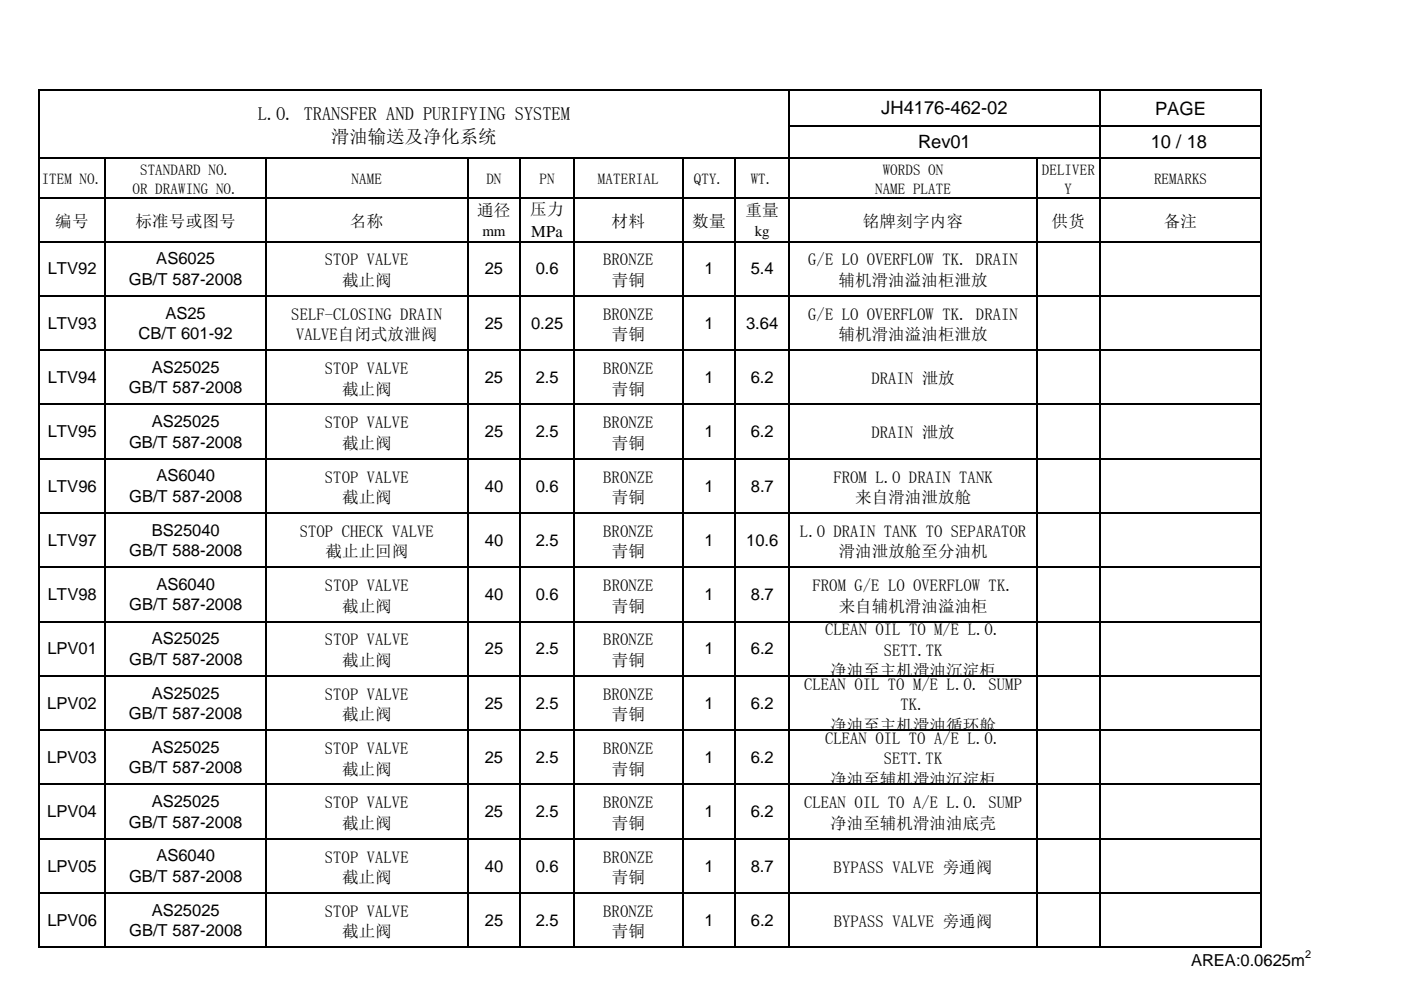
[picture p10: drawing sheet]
<svg xmlns="http://www.w3.org/2000/svg" width="297mm" height="210mm" viewBox="0 0 297 210" stroke-linecap="round" stroke-linejoin="round" font-family="sans-serif">
<defs><g id="words">
<g font-size="3.9">
<text x="54.6" y="25.4">L.O. TRANSFER AND PURIFYING SYSTEM</text>
<text x="186.9" y="24.1">JH4176-462-02</text>
<text x="244.9" y="24.3">PAGE</text>
<text x="70.2" y="30.2">滑油输送及净化系统</text>
<text x="194.6" y="31.3">Rev01</text>
<text x="244" y="31.5">10 / 18</text>
</g>
<g font-size="3.5">
<text x="101.2" y="45.9">通径</text>
<text x="112.4" y="45.7">压力</text>
<text x="158" y="45.9">重量</text>
<text x="11.7" y="48.1">编号</text>
<text x="28.7" y="48.1">标准号或图号</text>
<text x="74.2" y="48.1">名称</text>
<text x="112.6" y="50.2">MPa</text>
<text x="129.7" y="48.1">材料</text>
<text x="146.8" y="48.1">数量</text>
<text x="182.9" y="48.1">铭牌刻字内容</text>
<text x="223" y="48.1">供货</text>
<text x="246.8" y="48.1">备注</text>
<text x="10.1" y="58.2">LTV92</text>
<text x="33.1" y="56">AS6025</text>
<text x="68.9" y="56.3">STOP VALVE</text>
<text x="102.8" y="58.2">25</text>
<text x="113.6" y="58.2">0.6</text>
<text x="127.9" y="56.3">BRONZE</text>
<text x="149.4" y="58.2">1</text>
<text x="159.2" y="58.2">5.4</text>
<text x="171.4" y="56.3">G/E LO OVERFLOW TK. DRAIN</text>
<text x="27.3" y="60.4">GB/T 587-2008</text>
<text x="72.5" y="60.7">截止阀</text>
<text x="129.7" y="60.7">青铜</text>
<text x="177.8" y="60.7">辅机滑油溢油柜泄放</text>
<text x="10.1" y="69.7">LTV93</text>
<text x="29.4" y="71.9">CB/T 601-92</text>
<text x="35.1" y="67.6">AS25</text>
<text x="61.8" y="67.8">SELF-CLOSING DRAIN</text>
<text x="102.8" y="69.7">25</text>
<text x="112.6" y="69.7">0.25</text>
<text x="127.9" y="67.8">BRONZE</text>
<text x="149.4" y="69.7">1</text>
<text x="158.2" y="69.7">3.64</text>
<text x="171.4" y="67.8">G/E LO OVERFLOW TK. DRAIN</text>
<text x="62.8" y="72.2">VALVE自闭式放泄阀</text>
<text x="129.7" y="72.2">青铜</text>
<text x="177.8" y="72.2">辅机滑油溢油柜泄放</text>
<text x="10.1" y="81.2">LTV94</text>
<text x="27.3" y="83.4">GB/T 587-2008</text>
<text x="32.2" y="79.1">AS25025</text>
<text x="68.9" y="79.3">STOP VALVE</text>
<text x="72.5" y="83.7">截止阀</text>
<text x="102.8" y="81.2">25</text>
<text x="113.6" y="81.2">2.5</text>
<text x="127.9" y="79.3">BRONZE</text>
<text x="129.7" y="83.7">青铜</text>
<text x="149.4" y="81.2">1</text>
<text x="159.2" y="81.2">6.2</text>
<text x="184.7" y="81.5">DRAIN 泄放</text>
<text x="10.1" y="92.7">LTV95</text>
<text x="27.4" y="94.9">GB/T 587-2008</text>
<text x="32.2" y="90.6">AS25025</text>
<text x="68.9" y="90.8">STOP VALVE</text>
<text x="72.5" y="95.2">截止阀</text>
<text x="102.8" y="92.7">25</text>
<text x="113.6" y="92.7">2.5</text>
<text x="127.9" y="90.8">BRONZE</text>
<text x="129.7" y="95.2">青铜</text>
<text x="149.4" y="92.7">1</text>
<text x="159.2" y="92.7">6.2</text>
<text x="184.8" y="93">DRAIN 泄放</text>
<text x="10.1" y="104.3">LTV96</text>
<text x="27.4" y="106.5">GB/T 587-2008</text>
<text x="33.2" y="102.1">AS6040</text>
<text x="68.9" y="102.3">STOP VALVE</text>
<text x="72.5" y="106.7">截止阀</text>
<text x="102.8" y="104.2">40</text>
<text x="113.6" y="104.2">0.6</text>
<text x="127.9" y="102.3">BRONZE</text>
<text x="129.7" y="106.7">青铜</text>
<text x="149.4" y="104.2">1</text>
<text x="159.2" y="104.2">8.7</text>
<text x="176.7" y="102.3">FROM L.O DRAIN TANK</text>
<text x="181.3" y="106.7">来自滑油泄放舱</text>
<text x="32.2" y="113.6">BS25040</text>
<text x="63.6" y="113.9">STOP CHECK VALVE</text>
<text x="127.9" y="113.9">BRONZE</text>
<text x="169.6" y="113.9">L.O DRAIN TANK TO SEPARATOR</text>
<text x="10.1" y="115.8">LTV97</text>
<text x="27.4" y="118">GB/T 588-2008</text>
<text x="69" y="118.2">截止止回阀</text>
<text x="102.8" y="115.8">40</text>
<text x="113.6" y="115.8">2.5</text>
<text x="129.7" y="118.2">青铜</text>
<text x="149.4" y="115.8">1</text>
<text x="158.2" y="115.8">10.6</text>
<text x="177.8" y="118.2">滑油泄放舱至分油机</text>
<text x="33.2" y="125.1">AS6040</text>
<text x="68.9" y="125.4">STOP VALVE</text>
<text x="127.9" y="125.4">BRONZE</text>
<text x="172.3" y="125.4">FROM G/E LO OVERFLOW TK.</text>
<text x="10.1" y="127.3">LTV98</text>
<text x="27.4" y="129.5">GB/T 587-2008</text>
<text x="72.5" y="129.7">截止阀</text>
<text x="102.8" y="127.3">40</text>
<text x="113.6" y="127.3">0.6</text>
<text x="129.7" y="129.7">青铜</text>
<text x="149.4" y="127.3">1</text>
<text x="159.2" y="127.3">8.7</text>
<text x="177.8" y="129.7">来自辅机滑油溢油柜</text>
<text x="32.2" y="136.6">AS25025</text>
<text x="68.9" y="136.9">STOP VALVE</text>
<text x="127.9" y="136.9">BRONZE</text>
<text x="174.9" y="134.7">CLEAN OIL TO M/E L.O.</text>
<text x="10.1" y="138.8">LPV01</text>
<text x="27.4" y="141">GB/T 587-2008</text>
<text x="72.5" y="141.2">截止阀</text>
<text x="102.8" y="138.8">25</text>
<text x="113.6" y="138.8">2.5</text>
<text x="129.7" y="141.2">青铜</text>
<text x="149.4" y="138.8">1</text>
<text x="159.2" y="138.8">6.2</text>
<text x="176" y="143.5">净油至主机滑油沉淀柜</text>
<text x="187.4" y="139.1">SETT.TK</text>
<text x="32.2" y="148.2">AS25025</text>
<text x="68.9" y="148.4">STOP VALVE</text>
<text x="127.9" y="148.4">BRONZE</text>
<text x="170.5" y="146.3">CLEAN OIL TO M/E L.O. SUMP</text>
<text x="10" y="150.3">LPV02</text>
<text x="27.3" y="152.5">GB/T 587-2008</text>
<text x="72.5" y="152.8">截止阀</text>
<text x="102.8" y="150.3">25</text>
<text x="113.6" y="150.3">2.5</text>
<text x="129.7" y="152.8">青铜</text>
<text x="149.4" y="150.3">1</text>
<text x="159.2" y="150.3">6.2</text>
<text x="176" y="155">净油至主机滑油循环舱</text>
<text x="190.9" y="150.6">TK.</text>
<text x="10" y="161.8">LPV03</text>
<text x="32.2" y="159.7">AS25025</text>
<text x="68.9" y="159.9">STOP VALVE</text>
<text x="102.8" y="161.8">25</text>
<text x="113.6" y="161.8">2.5</text>
<text x="127.9" y="159.9">BRONZE</text>
<text x="149.4" y="161.8">1</text>
<text x="159.2" y="161.8">6.2</text>
<text x="174.9" y="157.8">CLEAN OIL TO A/E L.O.</text>
<text x="27.3" y="164">GB/T 587-2008</text>
<text x="72.5" y="164.3">截止阀</text>
<text x="129.7" y="164.3">青铜</text>
<text x="176" y="166.5">净油至辅机滑油沉淀柜</text>
<text x="187.4" y="162.1">SETT.TK</text>
<text x="10" y="173.4">LPV04</text>
<text x="32.2" y="171.2">AS25025</text>
<text x="68.9" y="171.4">STOP VALVE</text>
<text x="102.8" y="173.4">25</text>
<text x="113.6" y="173.4">2.5</text>
<text x="127.9" y="171.4">BRONZE</text>
<text x="149.4" y="173.4">1</text>
<text x="159.2" y="173.4">6.2</text>
<text x="170.5" y="171.4">CLEAN OIL TO A/E L.O. SUMP</text>
<text x="27.3" y="175.6">GB/T 587-2008</text>
<text x="72.5" y="175.8">截止阀</text>
<text x="129.7" y="175.8">青铜</text>
<text x="176" y="175.8">净油至辅机滑油油底壳</text>
<text x="10" y="184.9">LPV05</text>
<text x="33.2" y="182.7">AS6040</text>
<text x="68.9" y="183">STOP VALVE</text>
<text x="102.8" y="184.9">40</text>
<text x="113.6" y="184.9">0.6</text>
<text x="127.9" y="183">BRONZE</text>
<text x="149.4" y="184.9">1</text>
<text x="159.2" y="184.9">8.7</text>
<text x="176.8" y="185.1">BYPASS VALVE 旁通阀</text>
<text x="27.4" y="187.1">GB/T 587-2008</text>
<text x="72.5" y="187.3">截止阀</text>
<text x="129.7" y="187.3">青铜</text>
<text x="10" y="196.4">LPV06</text>
<text x="32.2" y="194.2">AS25025</text>
<text x="68.9" y="194.5">STOP VALVE</text>
<text x="102.8" y="196.4">25</text>
<text x="113.6" y="196.4">2.5</text>
<text x="127.9" y="194.5">BRONZE</text>
<text x="149.4" y="196.4">1</text>
<text x="159.2" y="196.4">6.2</text>
<text x="176.8" y="196.6">BYPASS VALVE 旁通阀</text>
<text x="27.4" y="198.6">GB/T 587-2008</text>
<text x="72.5" y="198.8">截止阀</text>
<text x="129.7" y="198.8">青铜</text>
<text x="252.5" y="204.9">AREA:0.0625m</text>
</g>
<g font-size="3.2">
<text x="8.8" y="39.1">ITEM NO.</text>
<text x="28.1" y="41.1">OR DRAWING NO.</text>
<text x="29.7" y="37.1">STANDARD NO.</text>
<text x="74.5" y="39.1">NAME</text>
<text x="103.1" y="39.1">DN</text>
<text x="114.4" y="39.1">PN</text>
<text x="126.8" y="39.1">MATERIAL</text>
<text x="147.1" y="39.1">QTY.</text>
<text x="159.2" y="39.1">WT.</text>
<text x="185.5" y="41.1">NAME PLATE</text>
<text x="187.2" y="37.1">WORDS ON</text>
<text x="220.9" y="37.1">DELIVER</text>
<text x="225.7" y="41.1">Y</text>
<text x="244.7" y="39.1">REMARKS</text>
<text x="102.3" y="50">mm</text>
<text x="160" y="50">kg</text>
</g>
<text font-size="2.3" x="276.7" y="203.2">2</text>
</g></defs>
<g fill="none" stroke="#000" stroke-width=".34">
<path d="M8.2 19v182.1M8.3 19.2h259.2M167.3 19.3v181.8M233.2 19.3v181.8M267.4 19.3v181.8M8.3 33.5h259.2M22.3 33.7v167.4M56.3 33.7v167.4M99.1 33.7v167.4M110.3 33.7v167.4M121.7 33.7v167.4M144.7 33.7v167.4"/>
<path d="M155.9 33.7v167.4M167.4 26.7h100.1M219.8 33.7v167.4M8.3 42h259.2M8.3 51.2h259.2M8.3 62.7h259.2M8.3 74.3h259.2M8.3 85.8h259.2M8.3 97.3h259.2M8.3 108.8h259.2M8.3 120.3h259.2M8.3 131.8h259.2"/>
<path d="M8.3 143.3h259.2M8.3 154.9h259.2M8.3 166.4h259.2M8.3 177.9h259.2M8.3 189.4h259.2M8.3 200.9h259.2"/>
</g>
<use href="#words"/>
</svg>
